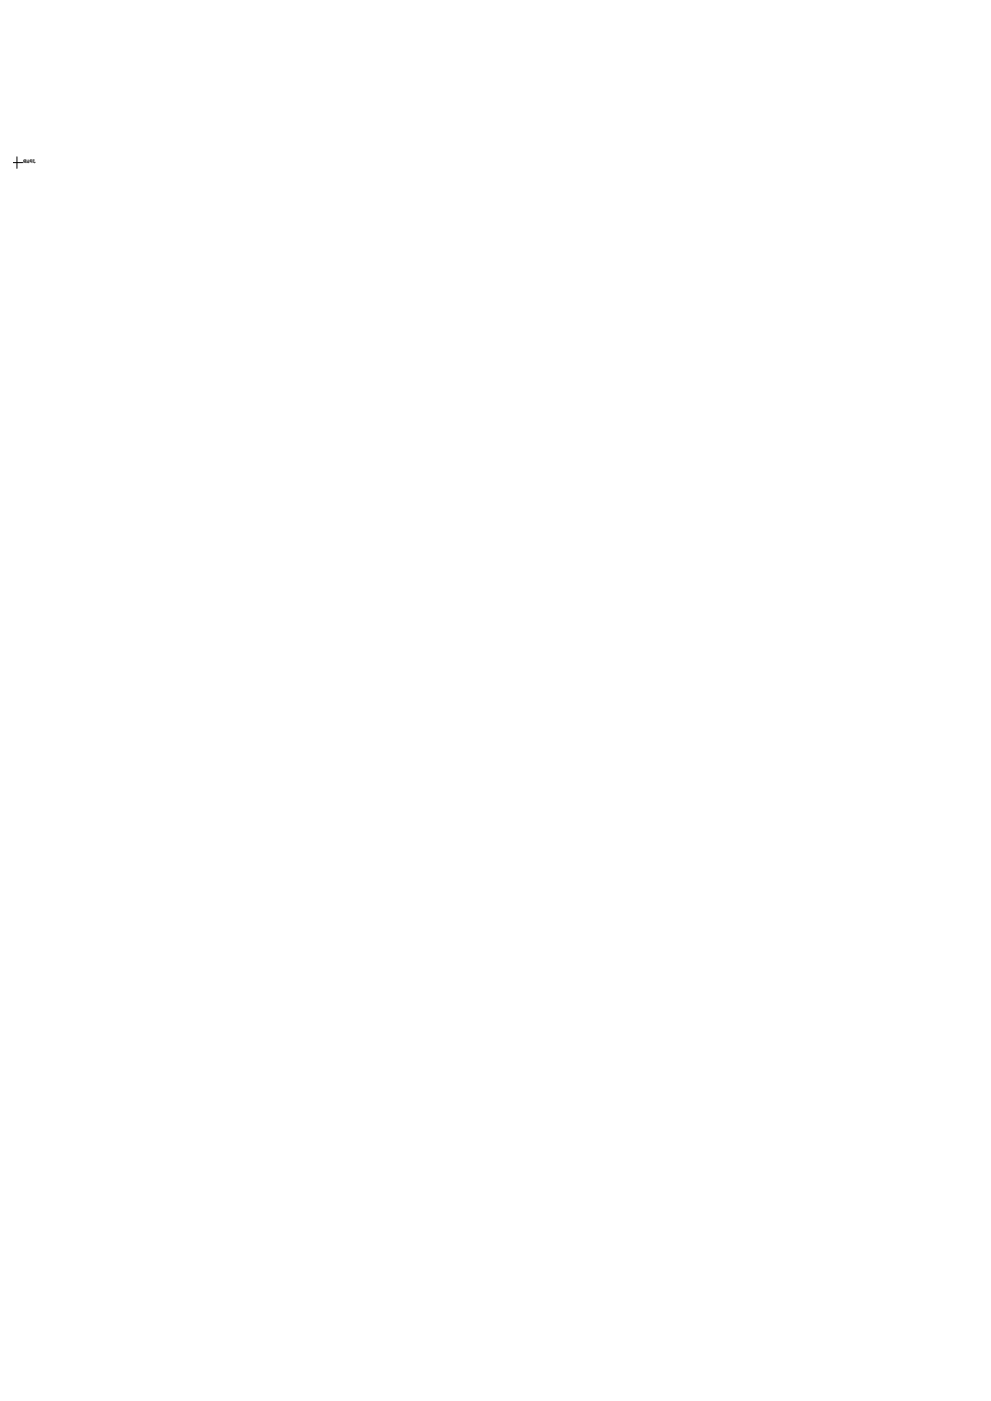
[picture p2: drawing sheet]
<svg xmlns="http://www.w3.org/2000/svg" width="297mm" height="420mm" viewBox="0 0 297 420" stroke-linecap="round" stroke-linejoin="round" font-family="sans-serif">
<path d="M4 48.8h2.8M5.1 47v3.5" fill="none" stroke="#000" stroke-width=".3"/>
<path d="M7.4 48.5l-.3 .3M7.7 48.5l-.6-.1 .2-.4h.4v.8M8.1 48v.8l.3-.3 .2 .3v-.8M9.6 48.5l-.6-.1 .2-.4h.4v.8M10 48h.3M10.1 48v.7h.4" fill="none" stroke="#505050" stroke-width=".3"/>
</svg>
